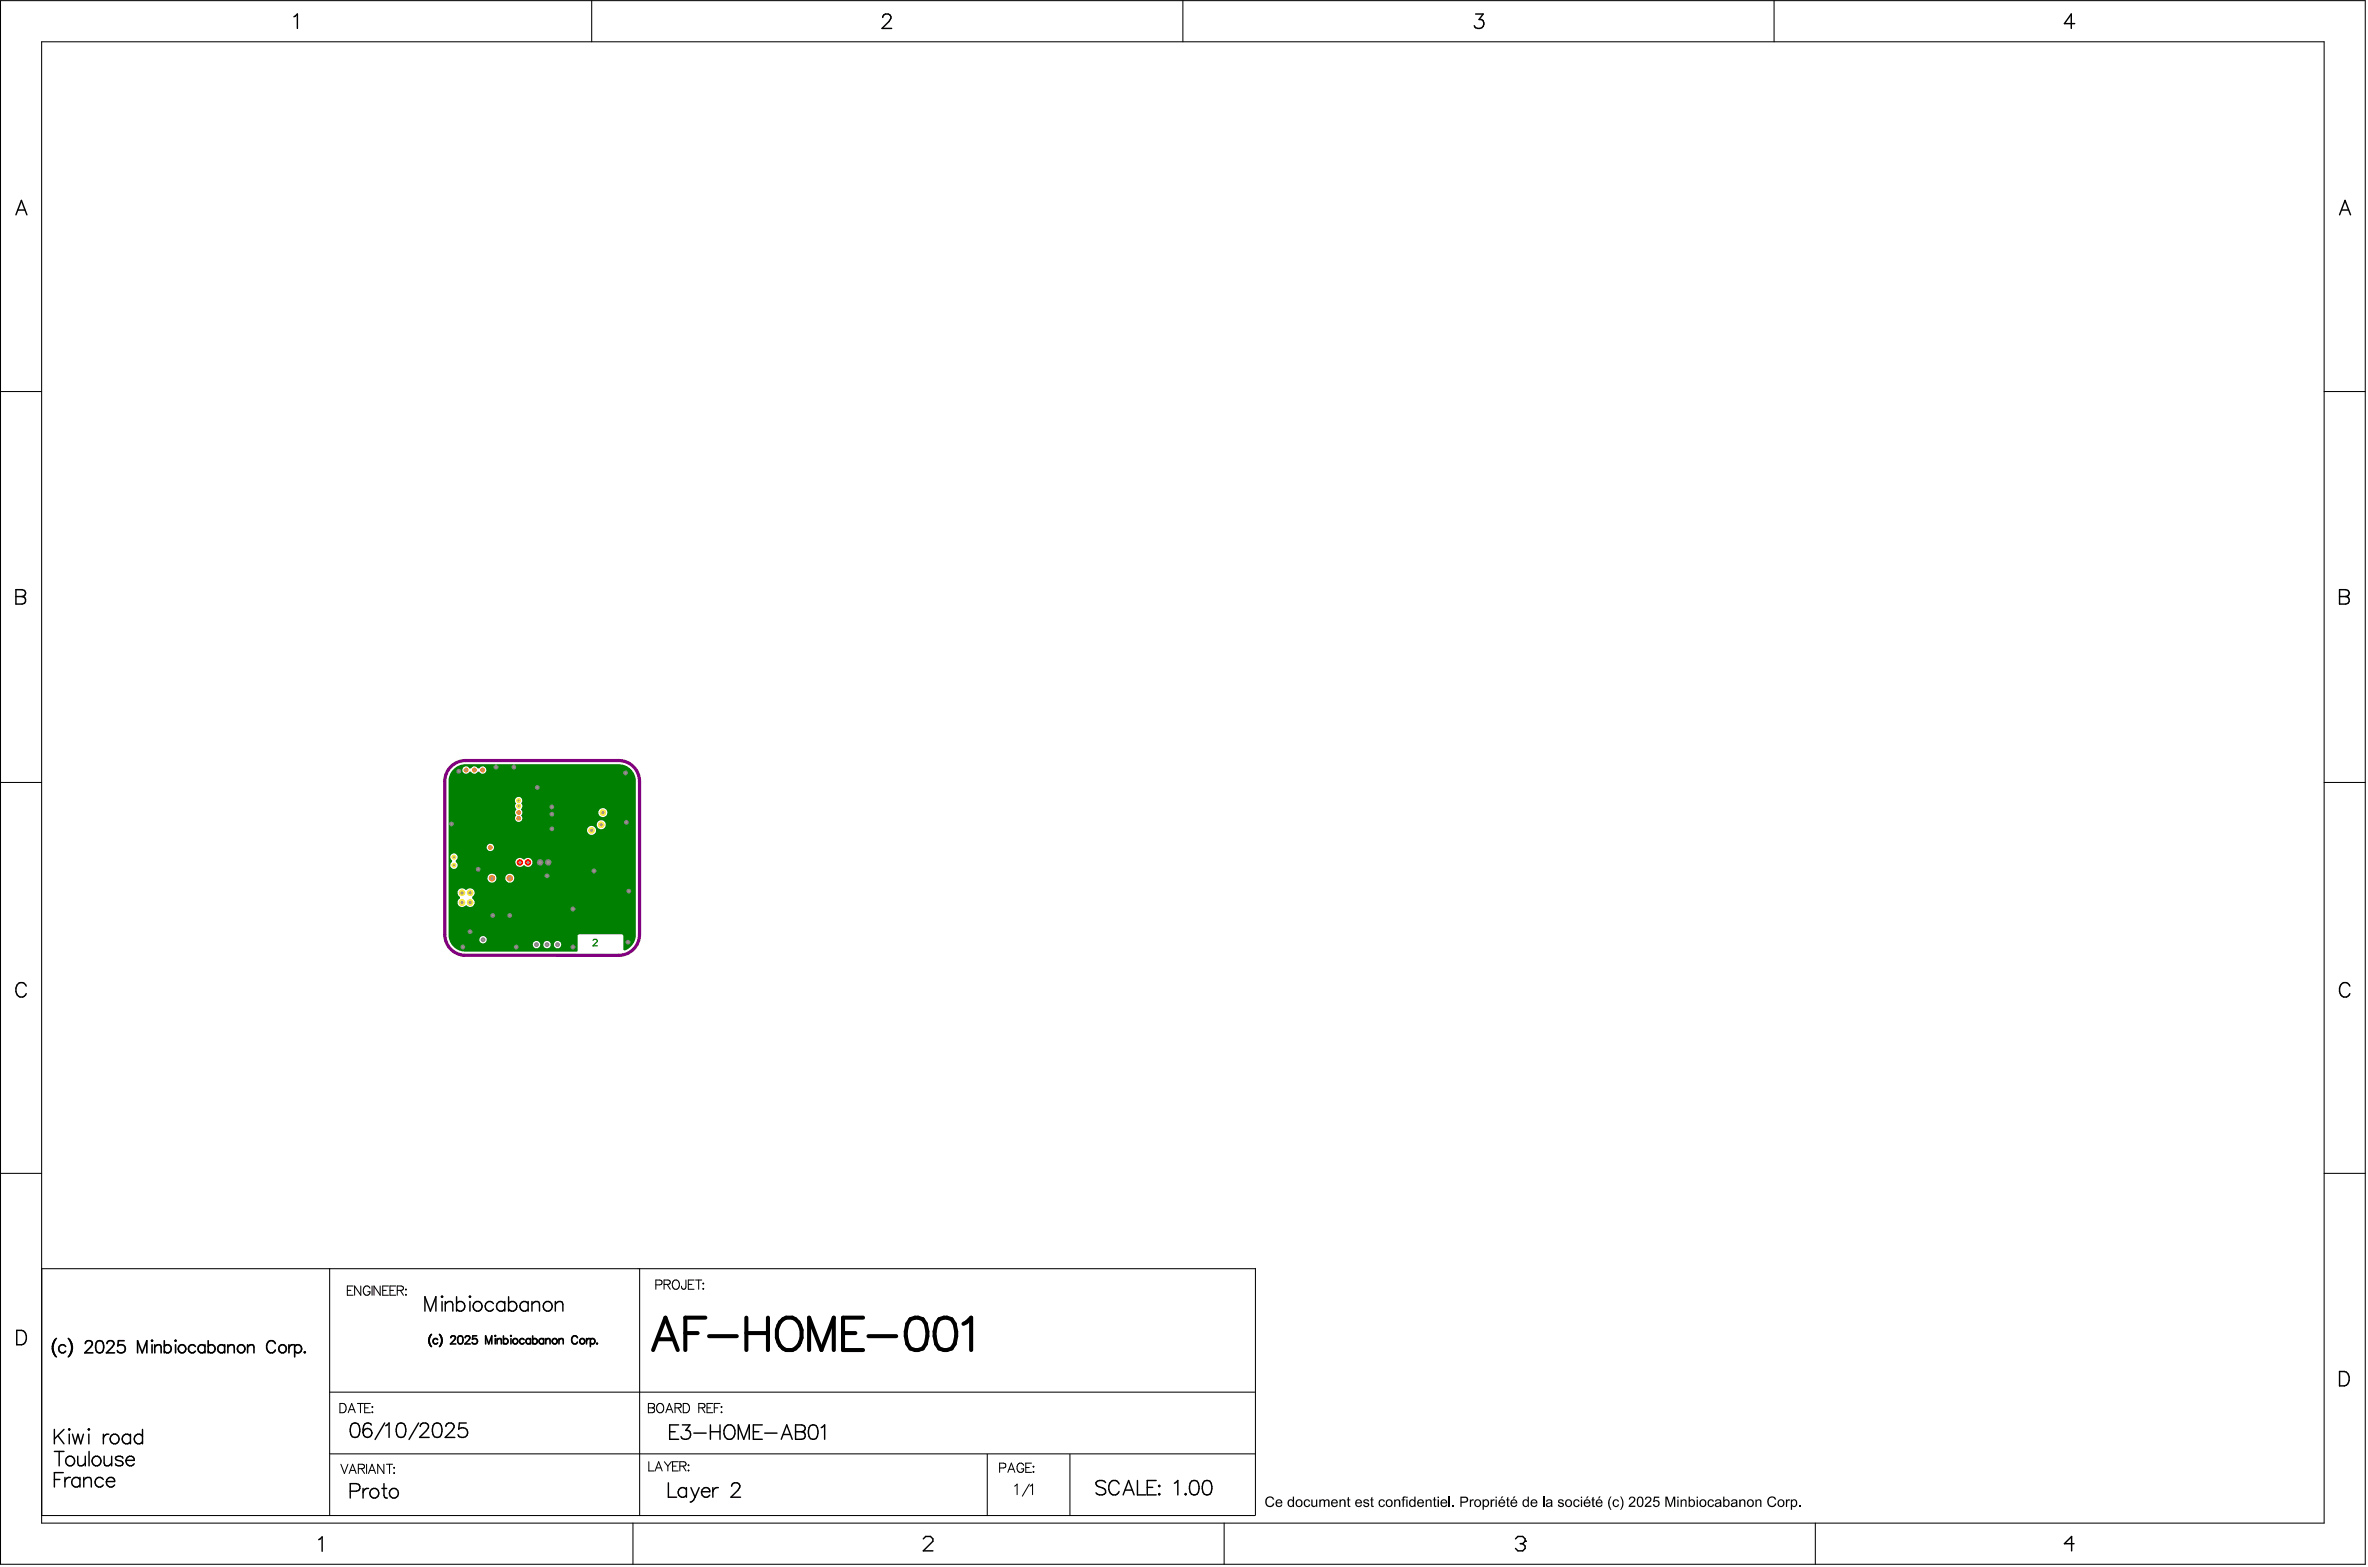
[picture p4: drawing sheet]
<svg xmlns="http://www.w3.org/2000/svg" width="487mm" height="322mm" viewBox="0 0 487 322" stroke-linecap="round" stroke-linejoin="round" font-family="sans-serif">
<path d="M93 157.3a4.3 4.3 0 0 1 2.7-1h31.5a4.3 4.3 0 0 1 4.3 4.3v31.5a4.3 4.3 0 0 1-4.3 4.3l-31.9-.1a4.3 4.3 0 0 1-3.9-4.2v-31.5a4.3 4.3 0 0 1 1.6-3.3z" fill="none" stroke="#800080" stroke-width=".67"/>
<g fill="none" stroke="#000" stroke-width=".21">
<path d="M.1 .1h486.2v321.4h-486.2zM8.6 8.6h469.2v304.5h-469.2zM121.6 .1v8.5M243.2 .1v8.5M364.7 .1v8.5M.1 80.5h8.5M477.8 80.5h8.5M.1 160.8h8.5M477.8 160.8h8.5M.1 241.2h8.5M477.8 241.2h8.5M8.6 260.8h249.4"/>
<path d="M67.8 260.8v50.7M71.4 265.2h.7M72.6 264.3h-1.2v1.9h1.2M74.2 264.3v1.9l-1.3-1.9v1.9M76.1 264.8a.7 .7 0 0 0-.8-.5 .7 .7 0 0 0-.6 .8v.4a.68 .68 0 0 0 .7 .7 .68 .68 0 0 0 .7-.7h-.5M76.5 264.3v1.9M78.2 264.3v1.9l-1.3-1.9v1.9M78.7 265.2h.7M79.9 264.3h-1.2v1.9h1.2M80.2 265.2h.7M81.4 264.3h-1.2v1.9h1.2M81.7 265.2l1.1-.1 .1-.2-.1-.4-.3-.2h-.8v1.9"/>
<path d="M82.3 265.2l.6 1M83.5 265v.1zM83.5 266v.2zM131.5 260.8v50.7M134.8 264.1h.8a.5 .5 0 0 0 .5-.5 .5 .5 0 0 0-.5-.5h-.8v1.9M136.5 264l1.1-.1 .2-.3-.1-.3-.4-.2h-.8v1.9M137.2 264l.6 1M138.6 263.2a.91 .91 0 0 1 1.1 .4 .91 .91 0 0 1-.2 1.1 .7 .7 0 0 1-.8 .3 .7 .7 0 0 1-.5-.7l.1-.7zM141 263.1l-.1 1.7-.2 .2-.4-.1-.2-.5M141.5 264h.7M142.7 263.1h-1.2v1.9h1.2M143 263.1h1.3"/>
<path d="M143.6 263.1v1.9M144.6 263.7v.2zM144.6 264.8v.2zM258.1 260.7v50.7M67.8 286.1h190.2M67.8 298.8h190.2M69.9 288.5h.6a1.02 1.02 0 0 1 .7 .9 1.02 1.02 0 0 1-.7 1h-.6zM71.6 290.4l.7-1.9 .7 1.9M71.9 289.7h.9M73.5 288.5h1.2M74.1 288.5v1.9M75 289.4h.7"/>
<path d="M76.1 288.5h-1.1v1.9h1.1M76.6 289.1v.2zM76.6 290.2v.2zM133.3 288.5h.8l.4 .2v.5l-.4 .2a.5 .5 0 0 1 .5 .5 .5 .5 0 0 1-.5 .5h-.8zM133.3 289.4h.8M135.4 288.6a.91 .91 0 0 1 1 .4 .91 .91 0 0 1-.1 1.1 .7 .7 0 0 1-.8 .3 .7 .7 0 0 1-.5-.7l.1-.8zM136.9 290.4l.7-1.9 .7 1.9M137.2 289.7h.9M138.8 289.4l1.1-.1 .1-.3v-.3l-.4-.2h-.8v1.9M139.4 289.4l.6 1M140.5 288.5h.6a1.02 1.02 0 0 1 .7 .9 1.02 1.02 0 0 1-.7 1h-.6zM143.7 289.4l1-.1 .2-.3-.1-.3-.3-.2h-.8v1.9"/>
<path d="M144.3 289.4l.6 1M145.4 289.4h.7M146.5 288.5h-1.1v1.9h1.1M146.9 289.4h.7M148 288.5h-1.1v1.9M148.2 289.2h.2zM148.2 290.3h.2zM203 298.9v12.6M220 298.9v12.6M8.6 311.5h249.4M70.1 301l.7 1.9 .7-1.9M71.8 302.9l.7-1.9 .7 1.9"/>
<path d="M72 302.2h1M73.7 301.9l1.1-.1 .1-.3-.1-.4-.3-.1h-.8v1.9M74.3 301.9l.6 1M75.4 301v1.9M75.8 302.9l.7-1.9 .7 1.9M76 302.2h.9M78.9 301v1.9l-1.2-1.9v1.9M79.4 301h1.3M80.1 301v1.9M80.9 301.7h.2zM81 302.7v.2zM130.1 313.1v8.4"/>
<path d="M133.4 300.4v1.9h1.1M134.7 302.3l.7-1.9 .7 1.9M135 301.7h.9M136.6 300.4l.7 1M137.3 301.4v.9M138 300.4l-.7 1M138.3 301.4h.7M139.4 300.4h-1.1v1.9h1.1M139.8 301.4l1.1-.1 .1-.3-.1-.4-.3-.2h-.8v1.9M140.4 301.4l.6 .9M141.5 301.2h.1zM141.5 302.3h.1z"/>
<path d="M205.5 301.7h.8a.5 .5 0 0 0 .5-.5 .5 .5 0 0 0-.5-.5h-.8v1.9M207.2 302.6l.7-1.9 .7 1.9M207.5 302h.9M208.6 305.5l.5-.4v2.1M210.5 301.2a.7 .7 0 0 0-.8-.5 .7 .7 0 0 0-.6 .8v.4a.68 .68 0 0 0 .7 .8 .68 .68 0 0 0 .7-.8h-.5M210.9 301.6h.7M211.6 305.1l-1.4 2.4M211.8 305.5l.5-.4v2.1M212.1 300.7h-1.2v1.9h1.2M212.5 301.4v.2zM212.5 302.5v.1zM251.7 313.1v8.4"/>
<path d="M373.2 313.1v8.4"/>
</g>
<g fill="none" stroke="#000" stroke-width=".3">
<path d="M60.4 3.4l.7-.5v2.9M181.5 3.6a.74 .74 0 0 1 .5-.7h.6a.72 .72 0 0 1 .4 1.1l-1.7 1.8h2M303.4 2.9h1.5l-.8 1.1a.95 .95 0 0 1 1 1.1 .95 .95 0 0 1-1.3 .7l-.4-.1-.3-.4M426.5 4.9h-2.1l1.4-2v2.9M3.3 44.2l1.1-3 1.1 3M3.7 43.2h1.4M481 44.2l1.1-3 1.1 3M481.4 43.2h1.4M3.3 121.2h1.2l.5 .1a.68 .68 0 0 1 0 1.2l-.5 .1a.78 .78 0 0 1 .8 .8 .78 .78 0 0 1-.8 .8h-1.2zM3.3 122.6h1.2M481 121.2h1.3l.4 .1a.68 .68 0 0 1 0 1.2l-.4 .1a.78 .78 0 0 1 .7 .8 .78 .78 0 0 1-.7 .8h-1.3zM481 122.6h1.3"/>
<path d="M5.4 202.7a1.09 1.09 0 0 0-1.3-.7 1.09 1.09 0 0 0-.8 1.1 1.3 1.3 0 0 0 .3 1.4 1.3 1.3 0 0 0 1.4 .3l.4-.6M483.1 202.7a1.09 1.09 0 0 0-1.2-.7 1.09 1.09 0 0 0-.9 1.1 1.3 1.3 0 0 0 .3 1.4 1.3 1.3 0 0 0 1.4 .3l.4-.6M3.4 273.4h1a1.58 1.58 0 0 1 1.1 1.5 1.58 1.58 0 0 1-1.1 1.5h-1zM87.4 269.5v-3l1.1 3 1.1-3v3M90.9 267.5v2M90.9 266.4l.1 .1-.1 .2-.2-.2zM91.5 267.5v2M91.5 268.1l.7-.6 .8 .2 .1 .4v1.4M93.9 267.9a.94 .94 0 0 1 1.4-.1 .94 .94 0 0 1 0 1.4 .94 .94 0 0 1-1.4-.1M93.9 266.5v3M96.6 266.4l.2 .1-.2 .2-.1-.2zM96.6 267.5v2"/>
<path d="M101.4 267.9a.94 .94 0 0 0-1.3-.1 .94 .94 0 0 0 0 1.4 .94 .94 0 0 0 1.3-.1M103.8 267.9a.94 .94 0 0 0-1.4-.1 .94 .94 0 0 0 0 1.4 .94 .94 0 0 0 1.4-.1M103.8 267.5v2M104.6 267.9a.94 .94 0 0 1 1.4-.1 .94 .94 0 0 1 0 1.4 .94 .94 0 0 1-1.4-.1M104.6 266.5v3M108.6 267.9a.94 .94 0 0 0-1.4-.1 .94 .94 0 0 0 0 1.4 .94 .94 0 0 0 1.4-.1M108.6 267.5v2M109.4 268.1l.7-.6 .7 .2 .1 .4v1.4M109.4 267.5v2M114.2 268.1l.7-.6 .7 .2 .1 .4v1.4M114.2 267.5v2M11.2 298.3h2"/>
<path d="M11.2 293.8v3M11.9 295.1l1.3 1.7M12.2 298.3v3M13.2 293.8l-2 2M14.2 293.7l.2 .1-.2 .1-.1-.1zM14.2 294.8v2M14.9 294.8l.6 2 .5-2 .6 2 .6-2M16 299.3v1.4l.1 .5 .7 .1 .7-.6M17.5 299.3v2M18.3 293.7l.1 .1-.1 .1-.2-.1zM18.3 294.8v2M18.3 298.3v3"/>
<path d="M21.3 294.8v2M21.4 299.3v1.4l.1 .5 .8 .1 .7-.6M22.4 294.8a.95 .95 0 0 0-1.1 .8M23 299.3v2M25.3 299.7a.89 .89 0 0 0-1.6 0l.2 .3 1.2 .4 .2 .5a.89 .89 0 0 1-1.6 0M26.3 299.5a.78 .78 0 0 1 .9-.1 .78 .78 0 0 1 .4 .8h-1.7zM26.8 295.2a.94 .94 0 0 0-1.4-.1 .94 .94 0 0 0 0 1.4 .94 .94 0 0 0 1.4-.2M26.8 294.8v2M29.3 295.2a.94 .94 0 0 0-1.4-.1 .94 .94 0 0 0 0 1.4 .94 .94 0 0 0 1.4-.2M29.3 293.8v3M72.4 292.6a.96 .96 0 0 1 1.4 .5 2.44 2.44 0 0 1-.2 2.2 .96 .96 0 0 1-1.5-.4 2.45 2.45 0 0 1 .3-2.3zM76.3 292.9a.87 .87 0 0 0-1.2-.3l-.3 .5-.2 1.4"/>
<path d="M79.1 292.5l-2 3.4M79.3 293.1l.7-.6v2.9M81.9 292.6a.96 .96 0 0 1 1.4 .5 2.45 2.45 0 0 1-.3 2.2 .96 .96 0 0 1-1.4-.4 2.45 2.45 0 0 1 .3-2.3zM86.1 292.5l-2 3.4M86.4 293.2a.74 .74 0 0 1 .6-.7h.5a.72 .72 0 0 1 .5 1.1l-1.7 1.8h1.9M89.3 292.6a.96 .96 0 0 1 1.4 .5 2.44 2.44 0 0 1-.3 2.2 .96 .96 0 0 1-1.4-.4 2.45 2.45 0 0 1 .3-2.3zM91.7 293.2a.74 .74 0 0 1 .5-.7h.6a.72 .72 0 0 1 .4 1.1l-1.7 1.8h2M95.9 292.5h-1.5l-.1 1.3a1.05 1.05 0 0 1 1.6-.1 1.05 1.05 0 0 1-.2 1.6 1.05 1.05 0 0 1-1.5-.4M137.7 294.3h1.1M139.5 292.9h-1.8v2.9h1.8M140.3 292.9h1.5l-.8 1.1a.95 .95 0 0 1 1 1.1 .95 .95 0 0 1-1.3 .7l-.4-.1-.3-.4M142.6 294.6h2.6"/>
<path d="M146.1 294.3h1.9M146.1 292.9v2.9M148 292.9v2.9M149.1 293.3a1.09 1.09 0 0 1 1.3-.4 1.09 1.09 0 0 1 .7 1.1 1.3 1.3 0 0 1-.3 1.4 1.3 1.3 0 0 1-1.4 .3 1.84 1.84 0 0 1-.3-2.4zM151.8 295.8v-2.9l1.1 2.9 1.1-2.9v2.9M154.9 294.3h1.1M156.7 292.9h-1.8v2.9h1.8M157.2 294.6h2.5M160.6 295.8l1.1-2.9 1.2 2.9M161 294.8h1.4M163.6 292.9h1.2l.5 .1a.68 .68 0 0 1 0 1.1l-.5 .2a.78 .78 0 0 1 .8 .8 .78 .78 0 0 1-.8 .7h-1.2zM163.6 294.3h1.2"/>
<path d="M166.6 293a.96 .96 0 0 1 1.4 .4 2.45 2.45 0 0 1-.3 2.3 .96 .96 0 0 1-1.4-.4 2.45 2.45 0 0 1 .3-2.3zM168.8 293.4l.7-.5v2.9M481 281.9h1a1.58 1.58 0 0 1 1 1.5 1.58 1.58 0 0 1-1 1.5h-1zM11.2 304.1h1.1M13 302.7h-1.8v2.9M13.3 303.7v1.9M14.5 303.7a.95 .95 0 0 0-1.2 .8M16.4 304.1a.94 .94 0 0 0-1.4-.1 .94 .94 0 0 0 0 1.4 .94 .94 0 0 0 1.4-.2M16.4 303.7v1.9M17.2 304.2l.7-.5 .7 .1 .2 .4v1.4M17.2 303.7v1.9M21.2 304.1a.94 .94 0 0 0-1.4-.1 .94 .94 0 0 0 0 1.4 .94 .94 0 0 0 1.4-.2"/>
<path d="M21.9 304.5a.93 .93 0 0 0 .5 1.1 .93 .93 0 0 0 1.2-.4M22.3 303.8a.78 .78 0 0 1 .9-.1 .78 .78 0 0 1 .4 .8h-1.7zM25.9 300.2a.93 .93 0 0 0 .6 1 .93 .93 0 0 0 1.1-.3M65.5 316.5l.7-.6v3M72 306.5h1.3a.78 .78 0 0 0 .7-.8 .78 .78 0 0 0-.7-.7h-1.3v2.9M74.6 305.9v2M75.8 305.9a.95 .95 0 0 0-1.2 .9M78.5 305.9h1M78.9 305v2.3l.2 .5 .5 .1M137.4 304.8v2.9h1.7M141.1 306.2a.94 .94 0 0 0-1.4-.1 .94 .94 0 0 0 0 1.4 .94 .94 0 0 0 1.4-.2M141.1 305.8v1.9"/>
<path d="M142 305.8l.9 1.9M142.9 307.7a1.14 1.14 0 0 1-1 1M143.7 305.8l-.8 1.9M144.2 306.6a.93 .93 0 0 0 .6 1.1 .93 .93 0 0 0 1.1-.4M144.7 305.9a.78 .78 0 0 1 .8-.1 .78 .78 0 0 1 .4 .8h-1.7zM146.6 305.8v1.9M147.7 305.8a.95 .95 0 0 0-1.1 .8M150.4 305.5a.74 .74 0 0 1 .6-.7h.5a.72 .72 0 0 1 .5 1.1l-1.7 1.8h1.9M189.8 316.3l.5-.5h1l.5 .5v.5l-2 2h2M227.3 304.7a1.3 1.3 0 0 0-2 0 .76 .76 0 0 0 .6 .9l.8 .3a.72 .72 0 0 1 .6 .5 .72 .72 0 0 1-.3 .7 1.36 1.36 0 0 1-1.7-.3M230.1 305a1.09 1.09 0 0 0-1.3-.7 1.09 1.09 0 0 0-.8 1.1 1.3 1.3 0 0 0 .2 1.4 1.3 1.3 0 0 0 1.4 .3l.5-.5M230.9 307.3l1.1-3 1.2 3"/>
<path d="M231.3 306.3h1.4M233.8 304.3v3h1.7M235.9 305.7h1.1M237.7 304.3h-1.8v3h1.8M238.2 307.1l.1-.1 .2 .1-.2 .2zM238.3 305.3l.2 .1-.2 .2-.1-.2zM241.4 304.9l.7-.6v3M243.8 307l.1 .1-.1 .2-.2-.2zM245 304.4a.96 .96 0 0 1 1.4 .5 2.45 2.45 0 0 1-.3 2.2 .96 .96 0 0 1-1.4-.4 2.44 2.44 0 0 1 .3-2.3zM247.6 304.4a.96 .96 0 0 1 1.4 .5 2.45 2.45 0 0 1-.3 2.2 .96 .96 0 0 1-1.4-.4 2.44 2.44 0 0 1 .3-2.3zM311.6 316.3l.5-.5h1l.4 .5v.5M312.6 317.3h.5"/>
<path d="M313.1 317.3l.4 .5v.5l-.4 .5h-1l-.5-.5M313.5 316.8h.1M313.5 316.8l-.4 .5M426.4 317.3h-2l1.5-1.5v3"/>
<circle cx="98.1" cy="268.5" r=".98"/>
<circle cx="112.6" cy="268.5" r=".98"/>
<circle cx="23.5" cy="295.8" r=".98"/>
<circle cx="75.6" cy="294.5" r=".92"/>
<circle cx="14.4" cy="300.3" r=".98"/>
<circle cx="19.8" cy="300.3" r=".98"/>
<circle cx="76.9" cy="306.9" r=".98"/>
<circle cx="80.9" cy="306.9" r=".98"/>
</g>
<g fill="#000">
<path d="M260.5 307.7l.4-.1h.6l.5 .6h-.4a.69 .69 0 0 0-.9-.3 .69 .69 0 0 0-.3 .9 .66 .66 0 0 0 .6 .7 .66 .66 0 0 0 .7-.5l.3 .1-.3 .5-.4 .2-.8-.2-.4-.7 .1-.7zM268.3 308.3l.7-.1 .3 .4h-.2a.46 .46 0 0 0-.7-.1 .46 .46 0 0 0-.1 .6 .4 .4 0 0 0 .4 .5 .4 .4 0 0 0 .4-.4l.3 .1-.5 .5-.7-.3-.2-.7zM269.6 308.2h.2v.9a.37 .37 0 0 0 .5 .4 .37 .37 0 0 0 .3-.5v-.8h.2v1.5h-.2v-.2l-.4 .3-.5-.1-.1-.3zM271.2 308.2h.3v.2l.3-.2h.3l.3 .2 .3-.2h.4l.3 .4v1.1h-.3v-.9a.33 .33 0 0 0-.4-.4 .33 .33 0 0 0-.3 .4v.9h-.2v-1a.36 .36 0 0 0-.5-.3 .36 .36 0 0 0-.2 .5v.8h-.3zM275.4 308.2h.2v.2l.3-.2 .7 .1v1.4h-.2v-.9a.37 .37 0 0 0-.5-.4 .37 .37 0 0 0-.3 .5v.8h-.2zM277.1 307.8l.2-.1v.5h.3v.2h-.3v1l.3 .1-.1 .2a.35 .35 0 0 1-.4 0 .35 .35 0 0 1 0-.4v-.9h-.2v-.2h.2zM280.4 308.3l.2-.1h.6l.3 .4h-.3l-.1-.2a.25 .25 0 0 0-.4 0 .25 .25 0 0 0 0 .4l.8 .3-.1 .5-.4 .2-.5-.1-.3-.4 .3-.1a.36 .36 0 0 0 .4 .4 .36 .36 0 0 0 .3-.4l-.8-.3-.1-.4zM281.9 307.8l.2-.1v.5h.3v.2h-.3v1.1h.3v.2a.36 .36 0 0 1-.4 0 .36 .36 0 0 1-.1-.4v-.9h-.2v-.2h.2zM283.7 308.3l.6-.1 .3 .1 .1 .3-.2 .1-.2-.3h-.3l-.3 .4 .1 .6 .1 .1h.5l.1-.3h.3l-.3 .5-.5 .1-.5-.3-.1-.7zM286.6 308.2h.3v.2l.3-.2 .6 .1 .1 1.4h-.3v-.9a.37 .37 0 0 0-.4-.4 .37 .37 0 0 0-.3 .5v.8h-.3zM288.5 307.6h.5v.2l-.4 .1v.3h.3v.2h-.3v1.3h-.2v-1.3h-.3v-.2h.3zM293.1 308.2h.2v.2l.3-.2h.4l.3 .2v1.3h-.2v-1a.38 .38 0 0 0-.5-.3 .38 .38 0 0 0-.3 .5v.8h-.2z"/>
<path d="M294.8 307.8l.2-.1v.5h.3v.2h-.3v1l.3 .1v.2a.38 .38 0 0 1-.4 0 .38 .38 0 0 1-.1-.4v-.9h-.2v-.2h.2zM298.6 309.4h.3v.3h-.3zM302.2 308.2h.2v.2a.37 .37 0 0 1 .6-.1l-.1 .2a.36 .36 0 0 0-.4 0 .36 .36 0 0 0-.1 .4v.8h-.2zM306.5 308.2h.2v.2a.36 .36 0 0 1 .6-.1l-.1 .2-.4 .1-.1 1.1h-.2zM309.8 307.8l.3-.1v.5h.2v.2h-.2v1.1h.2v.2a.38 .38 0 0 1-.4 0 .38 .38 0 0 1-.1-.4v-.9h-.2v-.2h.2zM320.4 308.3l.8-.1 .3 .4h-.3l-.1-.2a.28 .28 0 0 0-.4-.1 .28 .28 0 0 0-.1 .4 .28 .28 0 0 0 .4 .1l.5 .3-.1 .5-.4 .2-.5-.1-.2-.4 .2-.1a.39 .39 0 0 0 .4 .4 .39 .39 0 0 0 .4-.3l-.9-.5zM323.7 308.3l.8-.1 .3 .4-.3 .1a.48 .48 0 0 0-.7-.2 .48 .48 0 0 0-.1 .7l.2 .3a.37 .37 0 0 0 .4 0 .37 .37 0 0 0 .2-.3h.3l-.3 .5-.5 .1-.4-.3-.2-.8zM327.3 307.8l.3-.1v.5h.3v.2h-.3v1.1h.3v.2a.42 .42 0 0 1-.6-.4v-.9h-.1v-.2h.1zM331.1 307.6h.2l-.4 1v.7l.4 1.1-.3-.2-.4-1.1 .1-.7zM331.7 308.4l.3-.2h.5l.3 .3v.1h-.2a.46 .46 0 0 0-.7-.1 .46 .46 0 0 0-.1 .6 .4 .4 0 0 0 .4 .5 .4 .4 0 0 0 .4-.4l.3 .1-.4 .4-.4 .1-.4-.2-.2-.5zM333.1 307.6l.3 .1 .4 .9-.1 .9-.4 .9-.2-.1 .4-.8v-.9zM335.1 307.7l.6-.1 .4 .3 .1 .6-1 1h1v.2h-1.4l.1-.4 1.1-1-.3-.5a.45 .45 0 0 0-.6 .5l-.2-.1z"/>
<path d="M338.4 307.7l.7-.1 .4 .3v.6l-1 1h1v.2h-1.4l.3-.5 .7-.7a.41 .41 0 0 0-.2-.7 .41 .41 0 0 0-.5 .5l-.2-.1zM340.1 307.6h1v.3h-.8l-.2 .6 .6-.2 .5 .5-.1 .6-.5 .4-.4-.1-.4-.4 .3-.2 .1 .4 .4 .1 .3-.5v-.4l-.3-.1-.7 .1zM342.4 307.6h.4l.6 1.8 .6-1.8h.4v2.1h-.2v-1.7l-.7 1.7h-.2l-.7-1.8v1.8h-.2zM345.5 308.2h.2v.2l.4-.2h.3l.3 .2v1.3h-.2v-1a.38 .38 0 0 0-.5-.3 .38 .38 0 0 0-.2 .5v.8h-.3zM351.3 308.3l.8-.1 .3 .4-.3 .1-.2-.3-.4 .1-.2 .6a.4 .4 0 0 0 .4 .5 .4 .4 0 0 0 .5-.4h.2v.2l-.5 .4-.7-.3-.1-.7zM357.6 308.2h.2v.2l.4-.2a.51 .51 0 0 1 .6 .6v.9h-.2l-.1-1.1a.37 .37 0 0 0-.4-.2 .37 .37 0 0 0-.2 .5v.8h-.3zM360.9 308.2h.2v.2l.4-.2h.3l.3 .2v1.3h-.2v-1a.38 .38 0 0 0-.5-.3 .38 .38 0 0 0-.2 .5v.8h-.3zM363.6 307.8l.5-.2h.6l.5 .6-.3 .1-.4-.5-.5 .1-.3 .4-.1 .5a.66 .66 0 0 0 .6 .7 .66 .66 0 0 0 .7-.5l.3 .1-.4 .6-.6 .1-.5-.2-.4-.8 .1-.5zM367.2 308.2h.2v.2a.35 .35 0 0 1 .6-.1l-.1 .2a.37 .37 0 0 0-.4 0 .37 .37 0 0 0-.1 .4v.8h-.2zM369.9 309.4h.3v.3h-.3z"/>
<path d="M262.7 308.4l-.2 .4h.9a.47 .47 0 0 0-.7-.4zM262.5 308.3l.7-.1 .4 .5v.3l-1.1 .1a.46 .46 0 0 0 .4 .4 .46 .46 0 0 0 .5-.3l.2 .2-.4 .3-.4 .1-.4-.3-.2-.7z"/>
<path d="M265 308.3l.5-.1 .3 .2v-.8h.2v2.1h-.2v-.2l-.2 .2-.4 .1-.3-.3-.2-.7zM265.1 308.5l-.1 .8a.45 .45 0 0 0 .7 .1 .45 .45 0 0 0 .1-.6 .41 .41 0 0 0-.3-.4 .41 .41 0 0 0-.4 .1z"/>
<path d="M266.8 308.4l-.2 .3v.5l.2 .3 .3 .1 .4-.3v-.7l-.3-.2zM266.3 308.9a.8 .8 0 0 1 1.6 0 .8 .8 0 0 1-1.6 0z"/>
<path d="M274.1 308.4l-.2 .4h.9a.47 .47 0 0 0-.7-.4zM273.9 308.3l.8-.1 .3 .5v.3l-1.1 .1a.46 .46 0 0 0 .4 .4 .46 .46 0 0 0 .5-.3l.2 .2-.3 .3-.5 .1-.4-.3-.2-.7z"/>
<path d="M279 308.5l-.1 .3h.8a.44 .44 0 0 0-.2-.4 .44 .44 0 0 0-.5 .1zM278.8 308.3l.7-.1 .4 .2 .1 .6h-1.2l.1 .4 .3 .2 .4-.1 .1-.3 .3 .1-.3 .4-.5 .1-.5-.3-.1-.7z"/>
<path d="M285.4 308.4l-.3 .6a.48 .48 0 0 0 .6 .5 .48 .48 0 0 0 .3-.7l-.3-.4zM284.8 308.9a.8 .8 0 0 1 1.6 0 .8 .8 0 0 1-1.6 0z"/>
<path d="M289.1 307.6h.3v.3h-.3zM289.1 308.2h.3v1.5h-.3z"/>
<path d="M290 308.3l.5-.1 .3 .2v-.8h.2v2.1h-.2v-.2l-.4 .3-.5-.1-.2-.5v-.4zM290.1 308.4l-.1 .7a.44 .44 0 0 0 .5 .4 .44 .44 0 0 0 .3-.7l-.3-.4z"/>
<path d="M291.8 308.4l-.2 .4h.9l-.2-.4zM291.6 308.3l.8-.1 .4 .6v.2h-1.2l.1 .2a.41 .41 0 0 0 .4 .4 .41 .41 0 0 0 .4-.4l.3 .1-.4 .4-.4 .1-.5-.3-.2-.6z"/>
<path d="M295.5 307.6h.3v.3h-.3zM295.5 308.2h.3v1.5h-.3z"/>
<path d="M296.6 308.4l-.2 .4h.9a.47 .47 0 0 0-.7-.4zM296.4 308.3l.8-.1 .3 .5v.3h-1.1l.1 .4a.41 .41 0 0 0 .4 .2 .41 .41 0 0 0 .4-.4l.2 .2-.5 .4-.7-.3-.2-.7z"/>
<path d="M300.5 307.9v.7h.6a.38 .38 0 0 0 .5-.3 .38 .38 0 0 0-.5-.4zM300.2 307.6l1.3 .1 .3 .3v.4a.64 .64 0 0 1-.8 .5h-.5v.8h-.3z"/>
<path d="M303.5 308.5l-.2 .6a.49 .49 0 0 0 .6 .4 .49 .49 0 0 0 .3-.7 .44 .44 0 0 0-.3-.4 .44 .44 0 0 0-.4 .1zM303 308.9a.8 .8 0 0 1 1.6 0 .8 .8 0 0 1-1.6 0z"/>
<path d="M304.8 308.2h.3v.2l.2-.2h.4l.4 .5a.7 .7 0 0 1-.1 .9 .7 .7 0 0 1-.9 0v.7h-.3zM305.2 308.5l-.1 .6a.45 .45 0 0 0 .6 .4 .45 .45 0 0 0 .2-.7 .38 .38 0 0 0-.3-.4 .38 .38 0 0 0-.4 .1z"/>
<path d="M307.5 307.6h.2v.3h-.2zM307.5 308.2h.2v1.5h-.2z"/>
<path d="M308.7 307.6h.4l-.4 .4h-.2zM308.5 308.4l-.2 .4h.9l-.2-.4zM308.4 308.3l.7-.1 .4 .6v.2h-1.2l.1 .2a.41 .41 0 0 0 .4 .4 .41 .41 0 0 0 .4-.4l.3 .1-.4 .4-.4 .1-.5-.3-.2-.6z"/>
<path d="M311.2 307.6h.4l-.4 .4h-.2zM311 308.4l-.2 .4h.9a.43 .43 0 0 0-.7-.4zM310.7 308.3l.7-.1 .4 .2 .1 .6h-1.1v.4l.3 .2 .4-.1 .2-.3 .2 .1-.2 .4-.6 .1-.5-.3-.1-.7z"/>
<path d="M313.2 308.3l.6-.1 .3 .2v-.8h.2v2.1h-.2v-.2l-.2 .2-.3 .1-.5-.3-.1-.8zM313.5 308.4l-.2 .4 .1 .6 .2 .2 .3-.1 .2-.6a.44 .44 0 0 0-.6-.5z"/>
<path d="M315.1 308.5l-.1 .3h.8a.44 .44 0 0 0-.3-.4 .44 .44 0 0 0-.4 .1zM314.9 308.3l.6-.1 .4 .2 .2 .6h-1.2l.1 .4 .3 .2 .4-.1 .1-.3 .2 .1-.2 .4-.5 .1-.5-.2-.1-.8z"/>
<path d="M318.1 309.1v.1a.36 .36 0 0 0 .3 .4 .36 .36 0 0 0 .4-.3l.1-.3zM318 308.3l.8-.1 .3 .2 .1 1.3h-.3v-.2l-.4 .3-.6-.2v-.5l.4-.3a.33 .33 0 0 0 .4 0 .33 .33 0 0 0 .1-.3l-.1-.1a.41 .41 0 0 0-.6 .3l-.3-.1z"/>
<path d="M322.1 308.5l-.1 .3 .1 .6 .3 .2 .3-.1 .2-.4v-.5l-.3-.2zM321.7 308.9a.8 .8 0 0 1 1.6 0 .8 .8 0 0 1-1.6 0z"/>
<path d="M325 307.6h.3v.3h-.3zM325 308.2h.3v1.5h-.3z"/>
<path d="M326.3 307.6h.3l-.3 .4h-.2zM326.1 308.4l-.2 .4h.8a.43 .43 0 0 0-.6-.4zM325.8 308.3l.6-.1 .4 .2 .2 .6h-1.1v.4l.3 .2 .4-.1 .1-.3 .3 .1-.3 .4-.5 .1-.5-.3-.1-.7z"/>
<path d="M328.7 307.6h.4l-.3 .4h-.2zM328.5 308.4l-.1 .4h.8a.47 .47 0 0 0-.7-.4zM328.3 308.3l.3-.1 .6 .1 .2 .3 .1 .4h-1.2l.1 .4a.41 .41 0 0 0 .5 .2 .41 .41 0 0 0 .3-.4l.3 .2-.6 .4-.7-.3-.1-.7z"/>
<path d="M337 307.9l-.2 .9a.63 .63 0 0 0 .4 .8 .78 .78 0 0 0 .4-1v-.2a.46 .46 0 0 0-.5-.6zM336.8 307.7h.7l.4 .5-.1 1.1-.1 .3-.4 .2-.6-.2-.1-.4-.1-.9z"/>
<path d="M344.8 307.6h.3v.3h-.3zM344.8 308.2h.3v1.5h-.3z"/>
<path d="M347.5 308.5l-.1 .4 .1 .5 .5 .1 .2-.5a.45 .45 0 0 0-.1-.5 .45 .45 0 0 0-.6 0zM347.2 307.6h.2v.8l.6-.2 .4 .3 .1 .7-.4 .5-.4 .1-.3-.2v.1h-.2z"/>
<path d="M348.8 307.6h.3v.3h-.3zM348.8 308.2h.3v1.5h-.3z"/>
<path d="M349.8 308.5l-.1 .7 .1 .2a.56 .56 0 0 0 .7-.2 .56 .56 0 0 0-.2-.8zM349.6 308.3l.3-.1 .6 .1 .2 .2 .1 .6a.76 .76 0 0 1-1.1 .5 .76 .76 0 0 1-.1-1.2z"/>
<path d="M352.9 309.1a.32 .32 0 0 0 .1 .5 .32 .32 0 0 0 .4-.1l.2-.5zM352.7 308.3l.7-.1a.44 .44 0 0 1 .4 .5l.1 1h-.2l-.1-.2-.4 .3-.6-.2v-.5l.5-.3a.35 .35 0 0 0 .5-.3l-.5-.1-.3 .3-.2-.1z"/>
<path d="M354.7 308.4l-.2 .3v.5l.2 .3 .5-.1 .1-.5a.41 .41 0 0 0-.1-.4 .41 .41 0 0 0-.5-.1zM354.3 307.6h.2v.8l.6-.2 .4 .3 .1 .8-.4 .4-.3 .1-.4-.2v.1h-.2z"/>
<path d="M356.2 309.1a.39 .39 0 0 0 .4 .5 .39 .39 0 0 0 .3-.5zM356 308.3l.8-.1 .4 .3 .1 1.2h-.3l-.1-.2-.4 .3-.3-.1a.48 .48 0 0 1-.3-.6 .48 .48 0 0 1 .6-.3h.1a.23 .23 0 0 0 .3-.3 .23 .23 0 0 0-.4-.1h-.2l-.2 .3-.2-.1z"/>
<path d="M359.6 308.4l-.2 .3v.5l.2 .2a.55 .55 0 0 0 .7-.3 .55 .55 0 0 0-.5-.7zM359.4 308.3l.3-.1 .6 .1 .2 .2 .1 .6a.76 .76 0 0 1-1.2 .5 .76 .76 0 0 1 0-1.3z"/>
<path d="M365.8 308.5l-.1 .6a.49 .49 0 0 0 .6 .4 .49 .49 0 0 0 .3-.7 .43 .43 0 0 0-.3-.4 .43 .43 0 0 0-.5 .1zM365.4 308.9a.8 .8 0 0 1 1.6 0 .8 .8 0 0 1-1.6 0z"/>
<path d="M368.2 308.2h.2v.2l.3-.2a.79 .79 0 0 1 .8 .8 .79 .79 0 0 1-.9 .7l-.2-.1v.7h-.2zM368.5 308.5l-.1 .6a.45 .45 0 0 0 .6 .4 .45 .45 0 0 0 .2-.7 .41 .41 0 0 0-.2-.4 .41 .41 0 0 0-.5 .1z"/>
</g>
<path d="M298 307.6v2.1M317.4 307.6v2.1" fill="none" stroke="#000" stroke-width=".25"/>
<g fill="none" stroke="#000" stroke-width=".83">
<path d="M134.3 277.5l2.5-6.7 2.5 6.7M135.2 275.3h3.2M140.9 274h2.5M145 270.8h-4.1v6.7M145.8 274.6h5.7M153.4 274h4.5M153.4 270.8v6.7M157.9 270.8v6.7M161 271.2a2.28 2.28 0 0 1 3.5 1.2 3.8 3.8 0 0 1-1.6 5.1 2.36 2.36 0 0 1-2.9-1.6 4 4 0 0 1 1-4.7zM166.3 277.5v-6.7l2.6 6.7 2.5-6.7v6.7M173.3 274h2.6M177.4 270.8h-4.1v6.7h4.1"/>
<path d="M178.5 274.6h5.8M187.2 271.2a2.16 2.16 0 0 1 3.1 .9 5.5 5.5 0 0 1-.6 5.1 2.16 2.16 0 0 1-3.2-1 5.5 5.5 0 0 1 .7-5zM193.1 271.2a2.16 2.16 0 0 1 3.2 .9 5.5 5.5 0 0 1-.7 5.1 2.16 2.16 0 0 1-3.1-1 5.5 5.5 0 0 1 .6-5zM198.1 272.1l.6-.3 1-1v6.7"/>
</g>
<g fill="none" stroke="#000" stroke-width=".33">
<path d="M11.4 275.3a2.59 2.59 0 0 0 0 3.4M11.4 278.7l.2 .2M11.4 275.3l-.3 .5a3.1 3.1 0 0 0 .3 2.9M11.6 275.1l-.2 .2M13.5 276.8a.8 .8 0 0 0-1.2-.2 .8 .8 0 0 0 0 1.2 .8 .8 0 0 0 1.2-.1M14 275.1l.3 .2M14.3 275.3a2.59 2.59 0 0 1 0 3.4M14.3 278.7l-.3 .2M14.3 275.3l.2 .5a3.1 3.1 0 0 1-.2 2.9M17.6 276.2l.2-.5 .7-.1a.61 .61 0 0 1 .4 .9l-1.5 1.6h1.7M20 275.7a.81 .81 0 0 1 1.2 .4 2.06 2.06 0 0 1-.2 1.9 .81 .81 0 0 1-1.2-.4 2.06 2.06 0 0 1 .2-1.9zM22 276.2l.2-.5 .7-.1a.61 .61 0 0 1 .4 .9l-1.4 1.6h1.6"/>
<path d="M25.5 275.6h-1.2l-.1 1a.88 .88 0 0 1 1.4 0 .88 .88 0 0 1-.2 1.3 .88 .88 0 0 1-1.3-.3M28.3 278.1v-2.5l.9 2.5 1-2.5v2.5M31.3 275.5l.1 .1-.1 .1-.2-.1zM31.3 276.4v1.7M31.8 276.9l.6-.5 .6 .1 .1 1.6M31.8 276.4v1.7M33.8 276.8a.8 .8 0 0 1 1.2-.2 .8 .8 0 0 1 0 1.2 .8 .8 0 0 1-1.2-.1M33.8 275.6v2.5M36 275.6l.1-.1 .1 .1-.1 .1zM36.1 276.4v1.7M40.2 276.8a.8 .8 0 0 0-1.2-.2 .8 .8 0 0 0 0 1.2 .8 .8 0 0 0 1.2-.1M42.1 276.8a.8 .8 0 0 0-1.1-.2 .8 .8 0 0 0 0 1.2 .8 .8 0 0 0 1.1-.1"/>
<path d="M42.1 276.4v1.7M42.8 276.8a.8 .8 0 0 1 1.2-.2 .8 .8 0 0 1 0 1.2 .8 .8 0 0 1-1.2-.1M42.8 275.6v2.5M46.2 276.8a.8 .8 0 0 0-1.2-.2 .8 .8 0 0 0 0 1.2 .8 .8 0 0 0 1.2-.1M46.2 276.4v1.7M46.9 276.9l.5-.5 .6 .1 .2 1.6M46.9 276.4v1.7M50.9 276.9l.6-.5 .6 .1 .1 1.6M50.9 276.4v1.7M56.6 276.2a.92 .92 0 0 0-1-.6 .92 .92 0 0 0-.8 .9 1.09 1.09 0 0 0 .3 1.2 1.09 1.09 0 0 0 1.2 .3l.3-.5M59.4 276.4v1.7M60.4 276.4a.8 .8 0 0 0-1 .7"/>
<path d="M60.6 276.8a.8 .8 0 0 1 1.2-.2 .8 .8 0 0 1 0 1.2 .8 .8 0 0 1-1.2-.1M60.6 276.4v2.5M62.7 277.8l.1 .2-.1 .1-.2-.1zM88.6 274.4l-.2 .3a1.71 1.71 0 0 0 .2 1.9M88.6 276.6l.1 .2M88.6 274.4l-.4 1 .4 1.2M88.7 274.3l-.1 .1M90 275.4a.53 .53 0 0 0-.8-.1 .53 .53 0 0 0 0 .8 .53 .53 0 0 0 .8-.1M90.3 274.3l.2 .1M90.5 274.4l.2 .3a1.71 1.71 0 0 1-.2 1.9M90.5 276.6l-.2 .2M90.5 274.4l.3 1-.3 1.2"/>
<path d="M92.7 275l.3-.4 .5 .1 .1 .2-.2 .5-.8 .8h1.1M94.3 274.7a.54 .54 0 0 1 .8 .2 .84 .84 0 0 1-.5 1.3 1.06 1.06 0 0 1-.3-1.5zM95.6 275l.4-.4 .4 .1 .2 .2-.2 .5-.8 .8h1.1M98 274.6h-.8l-.1 .7a.59 .59 0 0 1 .9 0 .59 .59 0 0 1-.1 .9 .59 .59 0 0 1-.8-.3M99.8 276.2v-1.6l.7 1.6 .6-1.6v1.6M101.8 274.5v.2zM101.8 275.1v1.1M102.2 275.4l.4-.3 .4 .1 .1 1M102.2 275.1v1.1M103.5 275.4a.53 .53 0 0 1 .8-.1 .53 .53 0 0 1 0 .8 .53 .53 0 0 1-.8-.1M103.5 274.6v1.6M105 274.5v.2z"/>
<path d="M105 275.1v1.1M107.8 275.4a.53 .53 0 0 0-.8-.1 .53 .53 0 0 0 0 .8 .53 .53 0 0 0 .8-.1M109.1 275.4a.53 .53 0 0 0-.8-.1 .53 .53 0 0 0 0 .8 .53 .53 0 0 0 .8-.1M109.1 275.1v1.1M109.5 275.4a.53 .53 0 0 1 .8-.1 .53 .53 0 0 1 0 .8 .53 .53 0 0 1-.8-.1M109.5 274.6v1.6M111.8 275.4a.53 .53 0 0 0-.8-.1 .53 .53 0 0 0 0 .8 .53 .53 0 0 0 .8-.1M111.8 275.1v1.1M112.2 275.4l.4-.3 .4 .1 .1 1M112.2 275.1v1.1M114.9 275.4l.4-.3 .4 .1 .1 1M114.9 275.1v1.1"/>
<path d="M118.7 275a.61 .61 0 0 0-.7-.4 .61 .61 0 0 0-.5 .6v.4a.61 .61 0 0 0 .5 .6 .61 .61 0 0 0 .7-.4M120.6 275.1v1.1M121.2 275.1a.53 .53 0 0 0-.6 .5M121.4 275.4a.53 .53 0 0 1 .8-.1 .53 .53 0 0 1 0 .8 .53 .53 0 0 1-.8-.1M121.4 275.1v1.7M122.7 276.2h.1z"/>
<circle cx="37.4" cy="277.2" r=".82"/>
<circle cx="49.5" cy="277.2" r=".82"/>
<circle cx="58" cy="277.2" r=".82"/>
<circle cx="105.9" cy="275.7" r=".55"/>
<circle cx="114" cy="275.7" r=".55"/>
<circle cx="119.7" cy="275.7" r=".55"/>
</g>
<path d="M93.5 157.9a3.4 3.4 0 0 1 2.2-.8h31.5a3.5 3.5 0 0 1 3.5 3.5v31.5a3.2 3.2 0 0 1-2.4 3.2l-.2-.2 .1-2.7-.3-.3-8.8-.1-.3 .1-.1 .3 .1 2.9-.2 .3h-23.2a3.5 3.5 0 0 1-3.2-3.5v-31.5a3.4 3.4 0 0 1 1.3-2.7zM95.2 157.9a.76 .76 0 0 0 .2 1 .76 .76 0 0 0 1.1-.3h.3a.74 .74 0 0 0 .7 .4 .74 .74 0 0 0 .7-.4h.4a.76 .76 0 0 0 1.1 .3 .76 .76 0 0 0 0-1.2 .76 .76 0 0 0-1.1 .2h-.4a.74 .74 0 0 0-.7-.4 .74 .74 0 0 0-.7 .4h-.3a.75 .75 0 0 0-1.3 0zM123 167a.95 .95 0 0 0 1.9 0 .95 .95 0 0 0-1.9 0zM106.2 163.9a.75 .75 0 0 0-.1 1.2 .81 .81 0 0 0 .1 1.3l-.2 .2a.74 .74 0 0 0 .2 1 .76 .76 0 0 0-.1 1.1 .76 .76 0 0 0 1.1 0 .76 .76 0 0 0-.1-1.1 .81 .81 0 0 0 0-1.2l.2-.3a.74 .74 0 0 0-.2-1 .76 .76 0 0 0 .1-1 .76 .76 0 0 0-1-.2zM122.7 169.5a.93 .93 0 0 0 1.8 0 .93 .93 0 0 0-1.8 0zM120.7 170.7a.93 .93 0 0 0 1.8 0 .93 .93 0 0 0-1.8 0zM100 174.2a.8 .8 0 0 0 1.6 0 .8 .8 0 0 0-1.6 0zM106.4 176.5a.96 .96 0 0 0-.1 1.4 .96 .96 0 0 0 1.4-.1 .97 .97 0 0 0 1.5 .2 .97 .97 0 0 0 0-1.5 .97 .97 0 0 0-1.5 .2l-.2-.1a.89 .89 0 0 0-1.1-.1zM92.9 175.5a.75 .75 0 0 0 0 1.3v.4a.76 .76 0 0 0-.2 1.1 .76 .76 0 0 0 1.2 0 .76 .76 0 0 0-.2-1.1v-.4a.76 .76 0 0 0 .3-1 .76 .76 0 0 0-1.1-.3zM103.9 180.5a.93 .93 0 0 0 1.8 0 .93 .93 0 0 0-1.8 0zM100.2 180.5a.95 .95 0 0 0 1.9 0 .95 .95 0 0 0-1.9 0zM94.5 182.7a.92 .92 0 0 0 .1 1.6v.4a.95 .95 0 0 0-.3 1.5 .95 .95 0 0 0 1.5-.1 .95 .95 0 0 0 1.5 .1 .95 .95 0 0 0-.2-1.5v-.4a.95 .95 0 0 0 .2-1.5 .95 .95 0 0 0-1.5 .2l-.2-.2a.89 .89 0 0 0-1.1-.1zM98.5 193.2a.8 .8 0 0 0 1.6 0 .8 .8 0 0 0-1.6 0zM113.9 194.2a.76 .76 0 0 0 1.5 0 .76 .76 0 0 0-1.5 0zM111.7 194.2a.76 .76 0 0 0 1.5 0 .76 .76 0 0 0-1.5 0zM109.5 194.2a.8 .8 0 0 0 1.6 0 .8 .8 0 0 0-1.6 0z" fill="#008000"/>
<path d="M121.9 193.3l.2-.2h.5l.2 .2v.2l-.9 .9h.9" fill="none" stroke="#008000" stroke-width=".25"/>
<circle cx="93.3" cy="177.8" r=".5" fill="#fdf101"/>
<circle cx="93.3" cy="177.8" r=".21" fill="#a6968d"/>
<circle cx="93.3" cy="176.2" r=".5" fill="#fdf101"/>
<circle cx="93.3" cy="176.2" r=".21" fill="#a6968d"/>
<circle cx="96.6" cy="185.5" r=".67" fill="#fdf101"/>
<circle cx="96.6" cy="185.5" r=".33" fill="#a6968d"/>
<circle cx="95" cy="185.5" r=".67" fill="#fdf101"/>
<circle cx="95" cy="185.5" r=".33" fill="#a6968d"/>
<circle cx="95" cy="183.5" r=".67" fill="#fdf101"/>
<circle cx="95" cy="183.5" r=".33" fill="#a6968d"/>
<circle cx="92.8" cy="169.4" r=".5" fill="#808080"/>
<circle cx="92.8" cy="169.4" r=".21" fill="#a6968d"/>
<circle cx="99.3" cy="193.2" r=".5" fill="#808080"/>
<circle cx="99.3" cy="193.2" r=".21" fill="#a6968d"/>
<circle cx="110.3" cy="194.2" r=".5" fill="#808080"/>
<circle cx="110.3" cy="194.2" r=".21" fill="#a6968d"/>
<circle cx="106.1" cy="194.7" r=".5" fill="#808080"/>
<circle cx="106.1" cy="194.7" r=".21" fill="#a6968d"/>
<circle cx="112.5" cy="194.2" r=".5" fill="#808080"/>
<circle cx="112.5" cy="194.2" r=".21" fill="#a6968d"/>
<circle cx="113.5" cy="165.9" r=".5" fill="#808080"/>
<circle cx="113.5" cy="165.9" r=".21" fill="#a6968d"/>
<circle cx="106.6" cy="164.6" r=".5" fill="#fdf101"/>
<circle cx="106.6" cy="164.6" r=".21" fill="#a6968d"/>
<circle cx="123.9" cy="167" r=".67" fill="#fdf101"/>
<circle cx="123.9" cy="167" r=".33" fill="#a6968d"/>
<circle cx="122.1" cy="179" r=".5" fill="#808080"/>
<circle cx="122.1" cy="179" r=".21" fill="#a6968d"/>
<circle cx="129.3" cy="183.2" r=".5" fill="#808080"/>
<circle cx="129.3" cy="183.2" r=".21" fill="#a6968d"/>
<circle cx="105.6" cy="157.7" r=".5" fill="#808080"/>
<circle cx="105.6" cy="157.7" r=".21" fill="#a6968d"/>
<circle cx="129.1" cy="193.7" r=".5" fill="#808080"/>
<circle cx="129.1" cy="193.7" r=".21" fill="#a6968d"/>
<circle cx="117.8" cy="194.7" r=".5" fill="#808080"/>
<circle cx="117.8" cy="194.7" r=".21" fill="#a6968d"/>
<circle cx="96.6" cy="191.5" r=".5" fill="#808080"/>
<circle cx="96.6" cy="191.5" r=".21" fill="#a6968d"/>
<circle cx="95.1" cy="194.7" r=".5" fill="#808080"/>
<circle cx="95.1" cy="194.7" r=".21" fill="#a6968d"/>
<circle cx="106.9" cy="177.3" r=".67" fill="#f00"/>
<circle cx="106.9" cy="177.3" r=".33" fill="#a6968d"/>
<circle cx="110.5" cy="161.9" r=".5" fill="#808080"/>
<circle cx="110.5" cy="161.9" r=".21" fill="#a6968d"/>
<circle cx="123.6" cy="169.5" r=".67" fill="#fdf101"/>
<circle cx="123.6" cy="169.5" r=".33" fill="#a6968d"/>
<circle cx="106.6" cy="168.2" r=".5" fill="#fd8300"/>
<circle cx="106.6" cy="168.2" r=".21" fill="#a6968d"/>
<circle cx="106.6" cy="167" r=".5" fill="#fd8300"/>
<circle cx="106.6" cy="167" r=".21" fill="#a6968d"/>
<circle cx="106.6" cy="165.7" r=".5" fill="#fdf101"/>
<circle cx="106.6" cy="165.7" r=".21" fill="#a6968d"/>
<circle cx="98.3" cy="178.7" r=".5" fill="#808080"/>
<circle cx="98.3" cy="178.7" r=".21" fill="#a6968d"/>
<circle cx="128.8" cy="169" r=".5" fill="#808080"/>
<circle cx="128.8" cy="169" r=".21" fill="#a6968d"/>
<circle cx="128.6" cy="158.9" r=".5" fill="#808080"/>
<circle cx="128.6" cy="158.9" r=".21" fill="#a6968d"/>
<circle cx="121.6" cy="170.7" r=".67" fill="#fdf101"/>
<circle cx="121.6" cy="170.7" r=".33" fill="#a6968d"/>
<circle cx="104.8" cy="180.5" r=".67" fill="#fd8300"/>
<circle cx="104.8" cy="180.5" r=".33" fill="#a6968d"/>
<circle cx="101.1" cy="180.5" r=".67" fill="#fd8300"/>
<circle cx="101.1" cy="180.5" r=".33" fill="#a6968d"/>
<circle cx="114.6" cy="194.2" r=".5" fill="#808080"/>
<circle cx="114.6" cy="194.2" r=".21" fill="#a6968d"/>
<circle cx="102" cy="157.7" r=".5" fill="#808080"/>
<circle cx="102" cy="157.7" r=".21" fill="#a6968d"/>
<circle cx="94.3" cy="158.5" r=".5" fill="#808080"/>
<circle cx="94.3" cy="158.5" r=".21" fill="#a6968d"/>
<circle cx="112.5" cy="180" r=".5" fill="#808080"/>
<circle cx="112.5" cy="180" r=".21" fill="#a6968d"/>
<circle cx="117.8" cy="186.8" r=".5" fill="#808080"/>
<circle cx="117.8" cy="186.8" r=".21" fill="#a6968d"/>
<circle cx="104.8" cy="188.2" r=".5" fill="#808080"/>
<circle cx="104.8" cy="188.2" r=".21" fill="#a6968d"/>
<circle cx="101.3" cy="188.2" r=".5" fill="#808080"/>
<circle cx="101.3" cy="188.2" r=".21" fill="#a6968d"/>
<circle cx="100.8" cy="174.2" r=".5" fill="#fd8300"/>
<circle cx="100.8" cy="174.2" r=".21" fill="#a6968d"/>
<circle cx="96.6" cy="183.5" r=".67" fill="#fdf101"/>
<circle cx="96.6" cy="183.5" r=".33" fill="#a6968d"/>
<circle cx="113.5" cy="167.4" r=".5" fill="#808080"/>
<circle cx="113.5" cy="167.4" r=".21" fill="#a6968d"/>
<circle cx="113.5" cy="170.4" r=".5" fill="#808080"/>
<circle cx="113.5" cy="170.4" r=".21" fill="#a6968d"/>
<circle cx="99.2" cy="158.3" r=".5" fill="#fd8300"/>
<circle cx="99.2" cy="158.3" r=".21" fill="#a6968d"/>
<circle cx="97.5" cy="158.3" r=".5" fill="#fd8300"/>
<circle cx="97.5" cy="158.3" r=".21" fill="#a6968d"/>
<circle cx="95.8" cy="158.3" r=".5" fill="#fd8300"/>
<circle cx="95.8" cy="158.3" r=".21" fill="#a6968d"/>
<circle cx="112.7" cy="177.3" r=".67" fill="#808080"/>
<circle cx="112.7" cy="177.3" r=".33" fill="#a6968d"/>
<circle cx="111" cy="177.3" r=".67" fill="#808080"/>
<circle cx="111" cy="177.3" r=".33" fill="#a6968d"/>
<circle cx="108.5" cy="177.3" r=".67" fill="#f00"/>
<circle cx="108.5" cy="177.3" r=".33" fill="#a6968d"/>
</svg>
